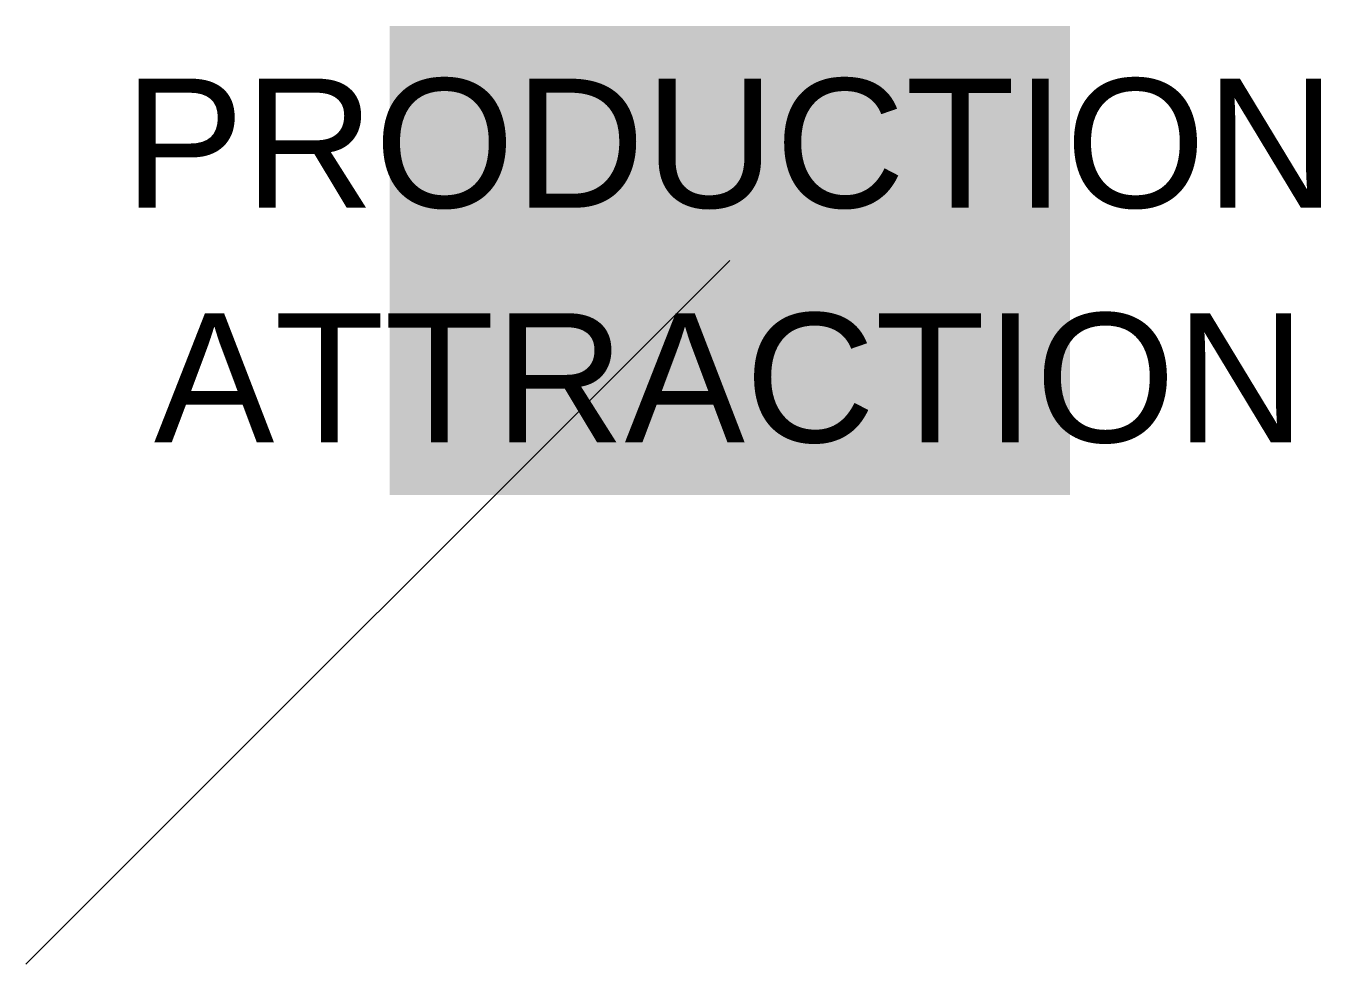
# Model space of a CAD drawing. Header units: inches. Extents: x 0 to 55.2, y 0 to 40.
import ezdxf
from ezdxf.enums import TextEntityAlignment as Align

# ---------------------------------------------------------------- set-up
doc = ezdxf.new("R2010")
doc.units = ezdxf.units.IN
doc.header["$MEASUREMENT"] = 0
doc.styles.get("Standard").update_dxf_attribs({"font": 'arial.ttf'})

msp = doc.modelspace()

# ---------------------------------------------------------------- linework, layer by layer
msp.add_line((30, 30), (0, 0))
at = {"color": 3}
msp.add_solid([(15.5, 30), (15.5, 40), (44.5, 30), (44.5, 40)], dxfattribs=at)
at = {"color": 1}
msp.add_solid([(15.5, 20), (15.5, 30), (44.5, 20), (44.5, 30)], dxfattribs=at)

# ---------------------------------------------------------------- texts
at = {"color": 255}
for tag, p in [('PRODUCTION', (30, 35)), ('ATTRACTION', (30, 25))]:
    msp.add_attdef(tag, text='9999', height=5.5, dxfattribs=at).set_placement(p, align=Align.MIDDLE_CENTER)

doc.saveas('drawing.dxf')
